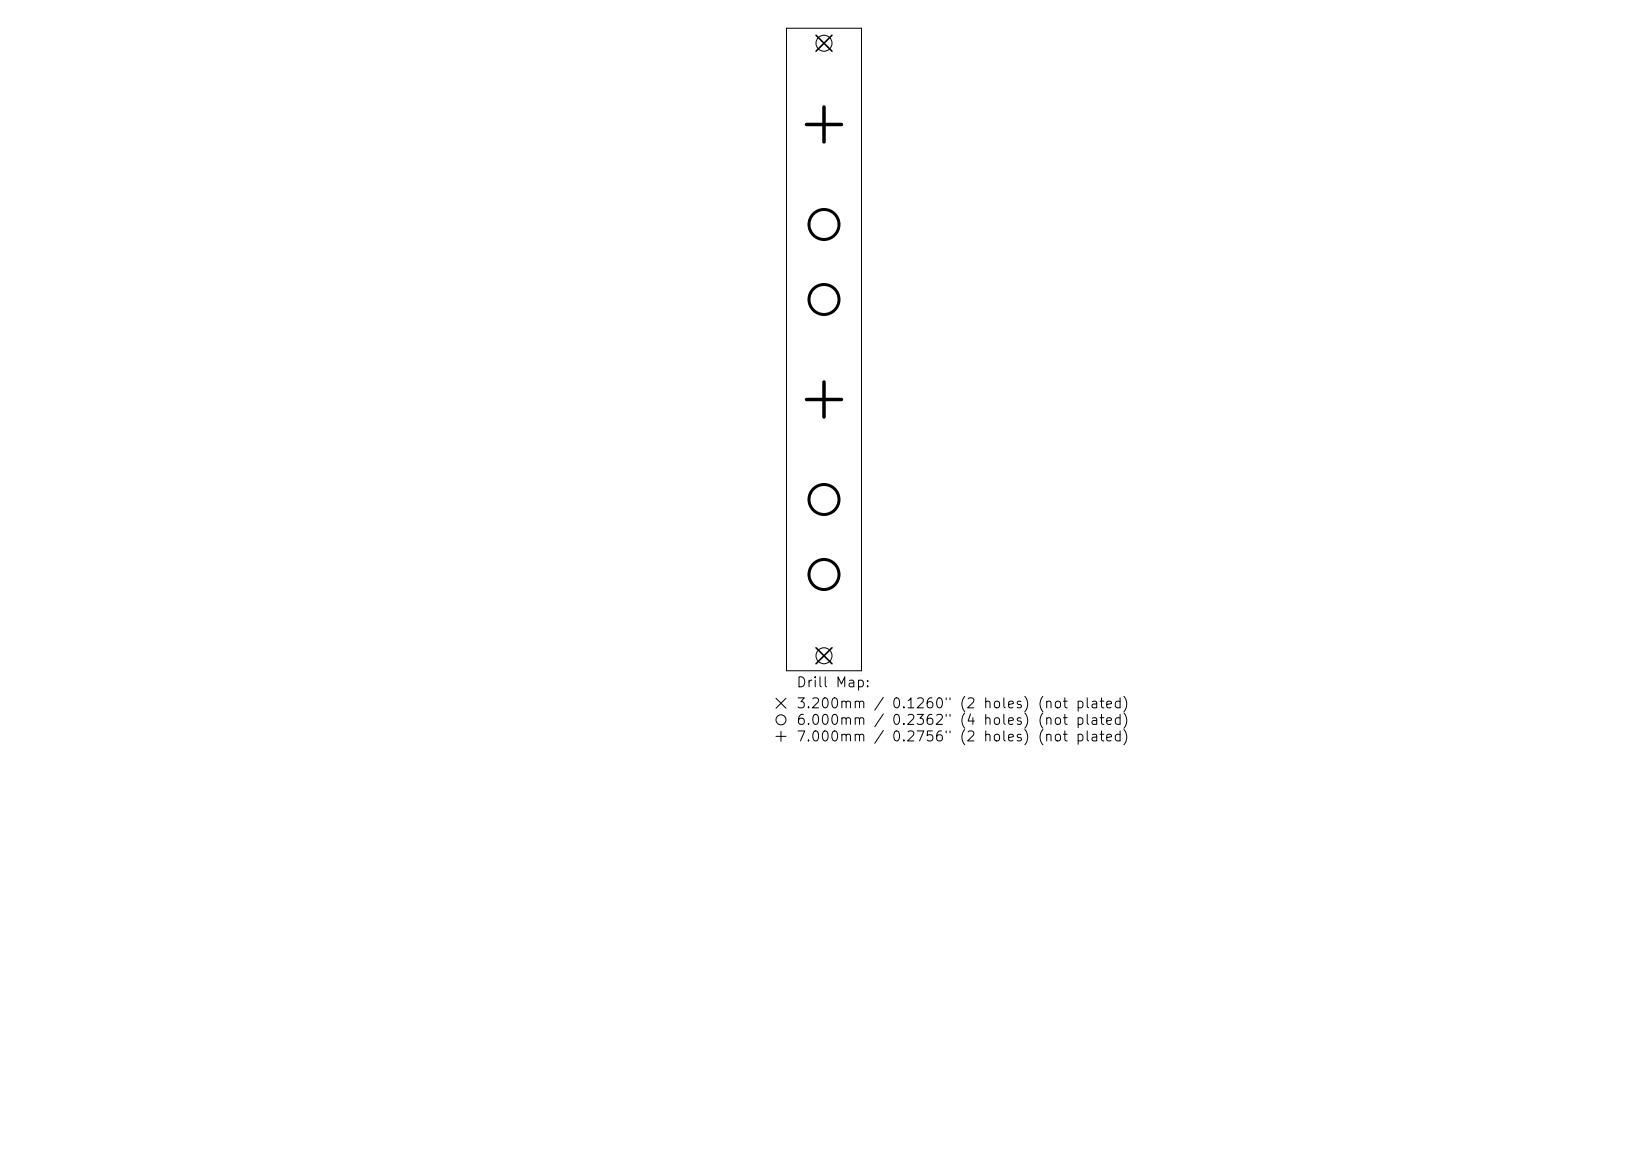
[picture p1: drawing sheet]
<svg xmlns="http://www.w3.org/2000/svg" width="297mm" height="210mm" viewBox="0 0 297 210" stroke-linecap="round" stroke-linejoin="round" font-family="sans-serif">
<defs><g id="words">
<g font-size="1.8">
<text x="143.4" y="124.4">Drill Map:</text>
<text x="143.4" y="128.1">3.200mm / 0.1260&quot; (2 holes) (not plated)</text>
<text x="143.4" y="131.1">6.000mm / 0.2362&quot; (4 holes) (not plated)</text>
<text x="143.4" y="134.1">7.000mm / 0.2756&quot; (2 holes) (not plated)</text>
</g>
</g></defs>
<g fill="none" stroke="#000" stroke-width=".18">
<path d="M141.7 5.1h13.6v115.8h-13.6zM139.8 125.9l1.9 1.8M139.8 132.7h1.9M140.7 131.8v1.8M141.7 125.9l-1.9 1.8"/>
<circle cx="148.5" cy="7.8" r="1.44"/>
<circle cx="148.5" cy="118.2" r="1.44"/>
<circle cx="140.7" cy="129.8" r=".9"/>
</g>
<path d="M147.1 6.4l2.8 2.8M149.9 6.4l-2.8 2.8M147.1 116.8l2.8 2.9M149.9 116.8l-2.8 2.9" fill="none" stroke="#000" stroke-width=".29"/>
<g fill="none" stroke="#000" stroke-width=".54">
<circle cx="148.5" cy="40.5" r="2.7"/>
<circle cx="148.5" cy="54" r="2.7"/>
<circle cx="148.5" cy="90" r="2.7"/>
<circle cx="148.5" cy="103.6" r="2.7"/>
</g>
<path d="M148.5 19.3v6.3M145.3 22.4h6.4M145.3 72h6.4M148.5 68.9v6.3" fill="none" stroke="#000" stroke-width=".63"/>
<use href="#words"/>
</svg>
